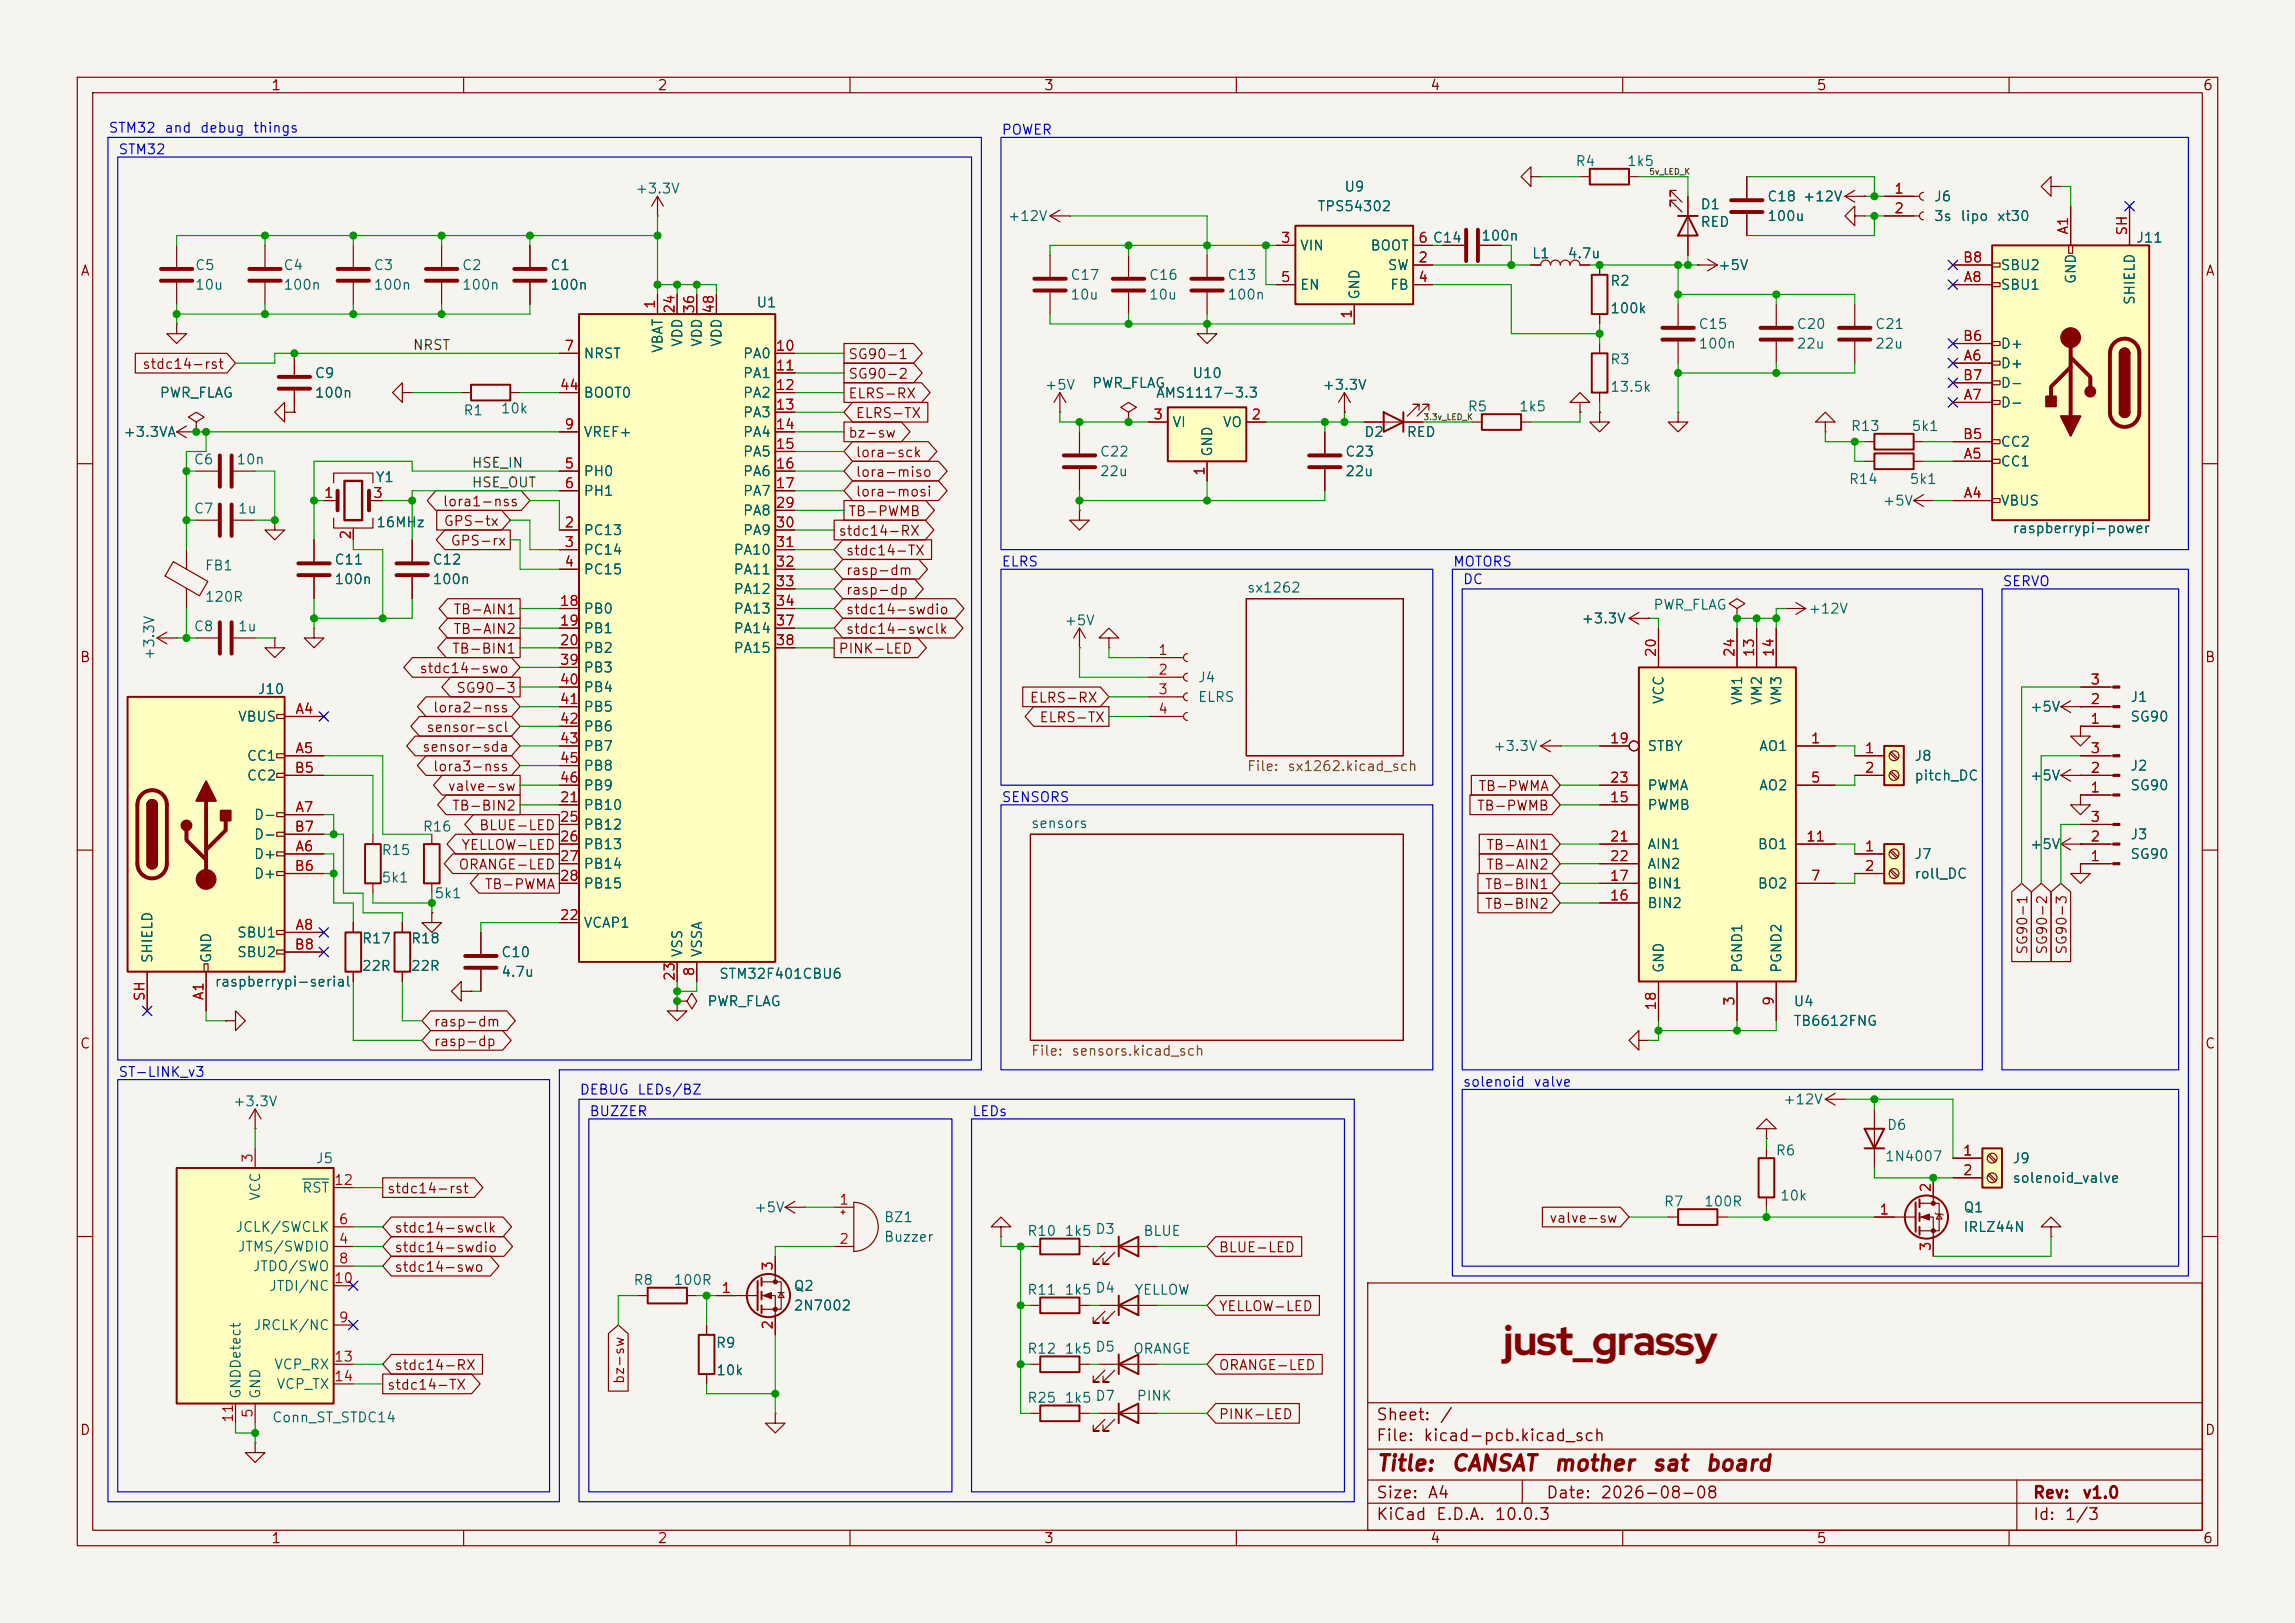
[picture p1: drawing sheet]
<svg xmlns="http://www.w3.org/2000/svg" width="297mm" height="210mm" viewBox="0 0 297 210" stroke-linecap="round" stroke-linejoin="round" font-family="sans-serif">
<defs><g id="words">
<text font-size="5.3" fill="#840000" x="194.6" y="175.3">just_grassy</text>
<g font-size="2" fill="#840000">
<text x="178" y="190.8">Title:</text>
<text x="187.7" y="190.8">CANSAT</text>
<text x="200.9" y="190.8">mother</text>
<text x="213.6" y="190.8">sat</text>
<text x="220.5" y="190.8">board</text>
</g>
<g font-size="1.5" fill="#840000">
<text x="178" y="184.2">Sheet:</text>
<text x="186.2" y="184.2">/</text>
<text x="178" y="186.9">File:</text>
<text x="184.1" y="186.9">kicad-pcb.kicad_sch</text>
<text x="178" y="197.1">KiCad</text>
<text x="178" y="194.3">Size:</text>
<text x="184.7" y="194.3">A4</text>
<text x="185.7" y="197.1">E.D.A.</text>
<text x="193.3" y="197.1">10.0.3</text>
<text x="200" y="194.3">Date:</text>
<text x="207" y="194.3">2026-08-08</text>
<text x="263" y="194.3">Rev:</text>
<text x="263" y="197.1">Id:</text>
<text x="267.1" y="197.1">1/3</text>
<text x="269.4" y="194.3">v1.0</text>
</g>
<g font-size="1.3" fill="#840000">
<text x="35" y="12">1</text>
<text x="85" y="12">2</text>
<text x="135" y="12">3</text>
<text x="185" y="12">4</text>
<text x="235" y="12">5</text>
<text x="285" y="12">6</text>
<text x="10.3" y="36">A</text>
<text x="285.3" y="36">A</text>
<text x="109.7" y="46.8">SG90-1</text>
<text x="18.3" y="48.1">stdc14-rst</text>
<text x="109.7" y="51.9">ELRS-RX</text>
<text x="109.7" y="49.3">SG90-2</text>
<text x="109.7" y="56.9">bz-sw</text>
<text x="110.6" y="59.5">lora-sck</text>
<text x="110.6" y="54.4">ELRS-TX</text>
<text x="57.2" y="65.8">lora1-nss</text>
<text x="110.6" y="62">lora-miso</text>
<text x="110.6" y="64.6">lora-mosi</text>
<text x="57.3" y="68.4">GPS-tx</text>
<text x="58.2" y="70.9">GPS-rx</text>
<text x="108.4" y="69.6">stdc14-RX</text>
<text x="109.7" y="67.1">TB-PWMB</text>
<text x="109.4" y="74.7">rasp-dm</text>
<text x="109.4" y="72.2">stdc14-TX</text>
<text x="109.4" y="77.3">rasp-dp</text>
<text x="58.6" y="79.8">TB-AIN1</text>
<text x="58.6" y="82.3">TB-AIN2</text>
<text x="109.4" y="82.3">stdc14-swclk</text>
<text x="109.4" y="79.8">stdc14-swdio</text>
<text x="10.3" y="86">B</text>
<text x="54.2" y="87.4">stdc14-swo</text>
<text x="58.4" y="84.9">TB-BIN1</text>
<text x="59" y="90">SG90-3</text>
<text x="108.4" y="84.9">PINK-LED</text>
<text x="285.3" y="86">B</text>
<text x="55.1" y="95">sensor-scl</text>
<text x="55.9" y="92.5">lora2-nss</text>
<text x="133.2" y="91.2">ELRS-RX</text>
<text x="134.4" y="93.8">ELRS-TX</text>
<text x="54.6" y="97.6">sensor-sda</text>
<text x="55.9" y="100.1">lora3-nss</text>
<text x="57.9" y="102.7">valve-sw</text>
<text x="58.4" y="105.2">TB-BIN2</text>
<text x="61.9" y="107.7">BLUE-LED</text>
<text x="191" y="105.2">TB-PWMB</text>
<text x="191.2" y="102.7">TB-PWMA</text>
<text x="59.3" y="112.8">ORANGE-LED</text>
<text x="59.6" y="110.3">YELLOW-LED</text>
<text x="192.3" y="112.8">TB-AIN2</text>
<text x="192.3" y="110.3">TB-AIN1</text>
<text x="62.6" y="115.4">TB-PWMA</text>
<text x="192.1" y="115.4">TB-BIN1</text>
<text x="192.1" y="117.9">TB-BIN2</text>
<text x="262.7" y="123.6" transform="rotate(-90 262.7 123.6)">SG90-1</text>
<text x="265.2" y="123.6" transform="rotate(-90 265.2 123.6)">SG90-2</text>
<text x="267.8" y="123.6" transform="rotate(-90 267.8 123.6)">SG90-3</text>
<text x="10.3" y="136">C</text>
<text x="56" y="135.7">rasp-dp</text>
<text x="56" y="133.1">rasp-dm</text>
<text x="285.3" y="136">C</text>
<text x="50" y="154.7">stdc14-rst</text>
<text x="51" y="159.8">stdc14-swclk</text>
<text x="200.4" y="158.5">valve-sw</text>
<text x="51" y="164.9">stdc14-swo</text>
<text x="51" y="162.4">stdc14-swdio</text>
<text x="157.6" y="162.4">BLUE-LED</text>
<text x="157.6" y="170">YELLOW-LED</text>
<text x="51" y="177.6">stdc14-RX</text>
<text x="81.1" y="179.2" transform="rotate(-90 81.1 179.2)">bz-sw</text>
<text x="157.6" y="177.6">ORANGE-LED</text>
<text x="10.3" y="186">D</text>
<text x="50" y="180.1">stdc14-TX</text>
<text x="157.6" y="183.9">PINK-LED</text>
<text x="285.3" y="186">D</text>
<text x="35" y="200">1</text>
<text x="85" y="200">2</text>
<text x="135" y="200">3</text>
<text x="185" y="200">4</text>
<text x="235" y="200">5</text>
<text x="285" y="200">6</text>
</g>
<g font-size="1.3" fill="#0000c2">
<text x="14" y="17.5">STM32</text>
<text x="21.2" y="17.5">and</text>
<text x="25.8" y="17.5">debug</text>
<text x="32.7" y="17.5">things</text>
<text x="129.5" y="17.7">POWER</text>
<text x="15.2" y="20.3">STM32</text>
<text x="129.5" y="73.6">ELRS</text>
<text x="188" y="73.6">MOTORS</text>
<text x="189.2" y="75.9">DC</text>
<text x="259.1" y="76.2">SERVO</text>
<text x="129.5" y="104.1">SENSORS</text>
<text x="15.2" y="139.7">ST-LINK_v3</text>
<text x="74.9" y="141.9">DEBUG</text>
<text x="82.4" y="141.9">LEDs/BZ</text>
<text x="189.2" y="140.9">solenoid</text>
<text x="198.4" y="140.9">valve</text>
<text x="76.2" y="144.7">BUZZER</text>
<text x="125.7" y="144.7">LEDs</text>
</g>
<g font-size="1.3" fill="#006464">
<text x="203.8" y="21.8">R4</text>
<text x="210.5" y="21.8">1k5</text>
<text x="82.1" y="25.4">+3.3V</text>
<text x="130.3" y="28.9">+12V</text>
<text x="170.4" y="27.6">TPS54302</text>
<text x="173.9" y="25.1">U9</text>
<text x="220" y="27.4">D1</text>
<text x="220" y="29.7">RED</text>
<text x="228.6" y="28.9">100u</text>
<text x="228.6" y="26.4">C18 +12V</text>
<text x="250.2" y="26.4">J6</text>
<text x="250.2" y="28.9">3s</text>
<text x="253.6" y="28.9">lipo</text>
<text x="258.3" y="28.9">xt30</text>
<text x="25.2" y="35.3">C5</text>
<text x="36.6" y="35.3">C4</text>
<text x="48.3" y="35.3">C3</text>
<text x="59.7" y="35.3">C2</text>
<text x="71.1" y="35.3">C1</text>
<text x="168.1" y="32.7">VIN</text>
<text x="177.3" y="32.7">BOOT</text>
<text x="179.5" y="35.3">SW</text>
<text x="191.6" y="31.5">100n</text>
<text x="198.2" y="33.7">L1</text>
<text x="202.8" y="33.7">4.7u</text>
<text x="222.3" y="35.3">+5V</text>
<text x="258.8" y="35.3">SBU2</text>
<text x="276.4" y="31.7">J11</text>
<text x="25.2" y="37.8">10u</text>
<text x="36.6" y="37.8">100n</text>
<text x="48.3" y="37.8">100n</text>
<text x="59.7" y="37.8">100n</text>
<text x="71.1" y="37.8">100n</text>
<text x="97.8" y="40.1">U1</text>
<text x="138.4" y="36.5">C17</text>
<text x="138.4" y="39.1">10u</text>
<text x="148.6" y="36.5">C16</text>
<text x="148.6" y="39.1">10u</text>
<text x="158.8" y="39.1">100n</text>
<text x="158.8" y="36.5">C13</text>
<text x="168.1" y="37.8">EN</text>
<text x="176.2" y="38.9" transform="rotate(-90 176.2 38.9)">GND</text>
<text x="179.8" y="37.8">FB</text>
<text x="208.3" y="37.3">R2</text>
<text x="208.3" y="40.8">100k</text>
<text x="258.8" y="37.8">SBU1</text>
<text x="268.9" y="36.8" transform="rotate(-90 268.9 36.8)">GND</text>
<text x="276.6" y="39.6" transform="rotate(-90 276.6 39.6)">SHIELD</text>
<text x="75.4" y="46.7">NRST</text>
<text x="86.1" y="45.8" transform="rotate(-90 86.1 45.8)">VBAT</text>
<text x="88.6" y="45" transform="rotate(-90 88.6 45)">VDD</text>
<text x="91.1" y="45" transform="rotate(-90 91.1 45)">VDD</text>
<text x="93.7" y="45" transform="rotate(-90 93.7 45)">VDD</text>
<text x="96.1" y="46.7">PA0</text>
<text x="208.3" y="47.5">R3</text>
<text x="219.7" y="45.4">100n</text>
<text x="219.7" y="42.9">C15</text>
<text x="232.4" y="42.9">C20</text>
<text x="232.4" y="45.4">22u</text>
<text x="242.6" y="42.9">C21</text>
<text x="242.6" y="45.4">22u</text>
<text x="258.8" y="48">D+</text>
<text x="258.8" y="45.4">D+</text>
<text x="20.6" y="51.8">PWR_FLAG</text>
<text x="40.6" y="49.2">C9</text>
<text x="40.6" y="51.8">100n</text>
<text x="64.7" y="53.8">10k</text>
<text x="75.4" y="51.8">BOOT0</text>
<text x="96.1" y="49.2">PA1</text>
<text x="96.1" y="51.8">PA2</text>
<text x="135.1" y="50.8">+5V</text>
<text x="141.2" y="50.5">PWR_FLAG</text>
<text x="149.5" y="51.8">AMS1117-3.3</text>
<text x="154.2" y="49.2">U10</text>
<text x="171" y="50.8">+3.3V</text>
<text x="189.8" y="53.5">R5</text>
<text x="196.5" y="53.5">1k5</text>
<text x="208.3" y="51">13.5k</text>
<text x="258.8" y="53">D-</text>
<text x="258.8" y="50.5">D-</text>
<text x="15.9" y="56.9">+3.3VA</text>
<text x="59.9" y="54.1">R1</text>
<text x="75.4" y="56.9">VREF+</text>
<text x="96.1" y="54.3">PA3</text>
<text x="96.1" y="56.9">PA4</text>
<text x="96.1" y="59.4">PA5</text>
<text x="142.2" y="59.4">C22</text>
<text x="151.6" y="55.6">VI</text>
<text x="157.2" y="59.2" transform="rotate(-90 157.2 59.2)">GND</text>
<text x="158.2" y="55.6">VO</text>
<text x="174" y="59.4">C23</text>
<text x="176.5" y="56.9">D2</text>
<text x="181.9" y="56.9">RED</text>
<text x="239.4" y="56.1">R13</text>
<text x="247.3" y="56.1">5k1</text>
<text x="258.8" y="58.1">CC2</text>
<text x="25" y="60.4">C6</text>
<text x="30.5" y="60.4">10n</text>
<text x="48.5" y="62.7">Y1</text>
<text x="75.4" y="61.9">PH0</text>
<text x="75.4" y="64.5">PH1</text>
<text x="96.1" y="61.9">PA6</text>
<text x="96.1" y="64.5">PA7</text>
<text x="142.2" y="61.9">22u</text>
<text x="174" y="61.9">22u</text>
<text x="239.2" y="62.9">R14</text>
<text x="243.6" y="65.7">+5V</text>
<text x="247" y="62.9">5k1</text>
<text x="258.8" y="65.7">VBUS</text>
<text x="258.8" y="60.7">CC1</text>
<text x="25" y="66.8">C7</text>
<text x="30.7" y="66.8">1u</text>
<text x="48.6" y="68.5">16MHz</text>
<text x="75.4" y="69.6">PC13</text>
<text x="96.1" y="67">PA8</text>
<text x="96.1" y="69.6">PA9</text>
<text x="260.4" y="69.3">raspberrypi-power</text>
<text x="26.4" y="74.1">FB1</text>
<text x="43.2" y="75.9">100n</text>
<text x="43.2" y="73.4">C11</text>
<text x="55.9" y="75.9">100n</text>
<text x="55.9" y="73.4">C12</text>
<text x="75.4" y="72.1">PC14</text>
<text x="75.4" y="74.6">PC15</text>
<text x="94.8" y="72.1">PA10</text>
<text x="94.8" y="74.6">PA11</text>
<text x="94.8" y="77.2">PA12</text>
<text x="161.3" y="77">sx1262</text>
<text x="25" y="82">C8</text>
<text x="26.4" y="78.2">120R</text>
<text x="30.7" y="82">1u</text>
<text x="75.4" y="79.7">PB0</text>
<text x="75.4" y="82.3">PB1</text>
<text x="94.8" y="79.7">PA13</text>
<text x="94.8" y="82.3">PA14</text>
<text x="137.7" y="81.2">+5V</text>
<text x="204.6" y="81">+3.3V</text>
<text x="213.9" y="79.2">PWR_FLAG</text>
<text x="233.9" y="79.7">+12V</text>
<text x="20.3" y="85.5" transform="rotate(-90 20.3 85.5)">+3.3V</text>
<text x="75.4" y="84.8">PB2</text>
<text x="75.4" y="87.3">PB3</text>
<text x="75.4" y="89.9">PB4</text>
<text x="94.8" y="84.8">PA15</text>
<text x="154.9" y="88.6">J4</text>
<text x="30.7" y="93.7">VBUS</text>
<text x="33.3" y="90.1">J10</text>
<text x="75.4" y="92.4">PB5</text>
<text x="75.4" y="95">PB6</text>
<text x="154.9" y="91.1">ELRS</text>
<text x="215.6" y="91.2" transform="rotate(-90 215.6 91.2)">VCC</text>
<text x="225.8" y="91.3" transform="rotate(-90 225.8 91.3)">VM1</text>
<text x="228.3" y="91.3" transform="rotate(-90 228.3 91.3)">VM2</text>
<text x="230.8" y="91.3" transform="rotate(-90 230.8 91.3)">VM3</text>
<text x="262.6" y="92.4">+5V</text>
<text x="275.6" y="91.1">J1</text>
<text x="275.6" y="93.7">SG90</text>
<text x="31.9" y="98.8">CC1</text>
<text x="31.9" y="101.3">CC2</text>
<text x="75.4" y="97.5">PB7</text>
<text x="75.4" y="100">PB8</text>
<text x="193.1" y="97.5">+3.3V</text>
<text x="213.1" y="97.5">STBY</text>
<text x="227.6" y="97.5">AO1</text>
<text x="247.7" y="98.8">J8</text>
<text x="247.7" y="101.3">pitch_DC</text>
<text x="262.6" y="101.3">+5V</text>
<text x="275.6" y="100">J2</text>
<text x="32.8" y="106.4">D-</text>
<text x="54.6" y="107.9">R16</text>
<text x="75.4" y="105.1">PB10</text>
<text x="75.4" y="107.7">PB12</text>
<text x="75.4" y="102.6">PB9</text>
<text x="133.3" y="107.5">sensors</text>
<text x="213.1" y="105.1">PWMB</text>
<text x="213.1" y="102.6">PWMA</text>
<text x="227.6" y="102.6">AO2</text>
<text x="275.6" y="102.6">SG90</text>
<text x="32.8" y="111.5">D+</text>
<text x="32.8" y="108.9">D-</text>
<text x="49.3" y="111">R15</text>
<text x="75.4" y="110.2">PB13</text>
<text x="75.4" y="112.7">PB14</text>
<text x="213.1" y="110.2">AIN1</text>
<text x="213.1" y="112.7">AIN2</text>
<text x="227.4" y="110.2">BO1</text>
<text x="247.7" y="111.5">J7</text>
<text x="262.6" y="110.2">+5V</text>
<text x="275.6" y="108.9">J3</text>
<text x="275.6" y="111.5">SG90</text>
<text x="32.8" y="114">D+</text>
<text x="49.3" y="114.5">5k1</text>
<text x="56.1" y="116.5">5k1</text>
<text x="75.4" y="115.3">PB15</text>
<text x="213.1" y="117.8">BIN2</text>
<text x="213.1" y="115.3">BIN1</text>
<text x="227.4" y="115.3">BO2</text>
<text x="247.7" y="114">roll_DC</text>
<text x="20" y="124.7" transform="rotate(-90 20 124.7)">SHIELD</text>
<text x="27.6" y="124.7" transform="rotate(-90 27.6 124.7)">GND</text>
<text x="30.6" y="121.6">SBU1</text>
<text x="30.6" y="124.2">SBU2</text>
<text x="46.7" y="122.4">R17</text>
<text x="46.7" y="125.9">22R</text>
<text x="53.1" y="122.4">R18</text>
<text x="53.1" y="125.9">22R</text>
<text x="64.8" y="124.2">C10</text>
<text x="75.4" y="120.4">VCAP1</text>
<text x="88.6" y="124" transform="rotate(-90 88.6 124)">VSS</text>
<text x="91.1" y="124" transform="rotate(-90 91.1 124)">VSSA</text>
<text x="215.6" y="126" transform="rotate(-90 215.6 126)">GND</text>
<text x="225.8" y="126" transform="rotate(-90 225.8 126)">PGND1</text>
<text x="230.8" y="126" transform="rotate(-90 230.8 126)">PGND2</text>
<text x="27.7" y="128">raspberrypi-serial</text>
<text x="64.8" y="126.7">4.7u</text>
<text x="91.4" y="130.5">PWR_FLAG</text>
<text x="93" y="127">STM32F401CBU6</text>
<text x="232" y="130.5">U4</text>
<text x="232" y="133.1">TB6612FNG</text>
<text x="30.1" y="143.5">+3.3V</text>
<text x="230.7" y="143.2">+12V</text>
<text x="229.7" y="149.8">R6</text>
<text x="244.1" y="146.5">D6</text>
<text x="34" y="155.5" transform="rotate(-90 34 155.5)">VCC</text>
<text x="39" y="154.6">RST</text>
<text x="40.8" y="150.8">J5</text>
<text x="230.3" y="155.7">10k</text>
<text x="243.8" y="150.6">1N4007</text>
<text x="260.4" y="150.8">J9</text>
<text x="260.4" y="153.4">solenoid_valve</text>
<text x="30.4" y="159.7">JCLK/SWCLK</text>
<text x="97.5" y="157.2">+5V</text>
<text x="114.3" y="158.5">BZ1</text>
<text x="114.3" y="161">Buzzer</text>
<text x="132.9" y="160.2">R10</text>
<text x="137.7" y="160.2">1k5 D3</text>
<text x="147.9" y="160.2">BLUE</text>
<text x="215.2" y="156.4">R7</text>
<text x="220.4" y="156.4">100R</text>
<text x="254" y="159.7">IRLZ44N</text>
<text x="254" y="157.2">Q1</text>
<text x="30.7" y="162.3">JTMS/SWDIO</text>
<text x="32.6" y="164.8">JTDO/SWO</text>
<text x="34.7" y="167.3">JTDI/NC</text>
<text x="81.9" y="166.6">R8</text>
<text x="87.1" y="166.6">100R</text>
<text x="102.6" y="167.3">Q2</text>
<text x="132.9" y="167.8">R11</text>
<text x="137.7" y="167.8">1k5 D4</text>
<text x="146.7" y="167.8">YELLOW</text>
<text x="32.7" y="172.4">JRCLK/NC</text>
<text x="102.6" y="169.9">2N7002</text>
<text x="35.4" y="177.5">VCP_RX</text>
<text x="92.6" y="174.7">R9</text>
<text x="92.6" y="178.3">10k</text>
<text x="132.9" y="175.5">R12</text>
<text x="137.7" y="175.5">1k5 D5</text>
<text x="146.5" y="175.5">ORANGE</text>
<text x="31.5" y="181.1" transform="rotate(-90 31.5 181.1)">GNDDetect</text>
<text x="34" y="181.1" transform="rotate(-90 34 181.1)">GND</text>
<text x="35.1" y="184.4">Conn_ST_STDC14</text>
<text x="35.7" y="180">VCP_TX</text>
<text x="132.9" y="181.8">R25</text>
<text x="137.7" y="181.8">1k5 D7</text>
<text x="147" y="181.6">PINK</text>
</g>
<g font-size="1.3" fill="#a90000">
<text x="245" y="25.4">1</text>
<text x="245" y="27.9">2</text>
<text x="165.7" y="31.7">3</text>
<text x="183.4" y="34.3">2</text>
<text x="183.4" y="31.7">6 C14</text>
<text x="253.9" y="34.3">B8</text>
<text x="267.9" y="30.5" transform="rotate(-90 267.9 30.5)">A1</text>
<text x="275.6" y="30.6" transform="rotate(-90 275.6 30.6)">SH</text>
<text x="85.1" y="40.1" transform="rotate(-90 85.1 40.1)">1</text>
<text x="87.6" y="40.7" transform="rotate(-90 87.6 40.7)">24</text>
<text x="90.1" y="40.7" transform="rotate(-90 90.1 40.7)">36</text>
<text x="92.7" y="40.7" transform="rotate(-90 92.7 40.7)">48</text>
<text x="165.7" y="36.8">5</text>
<text x="175.2" y="41.3" transform="rotate(-90 175.2 41.3)">1</text>
<text x="183.4" y="36.8">4</text>
<text x="254" y="36.8">A8</text>
<text x="73" y="45.7">7</text>
<text x="100.3" y="45.7">10</text>
<text x="253.9" y="44.4">B6</text>
<text x="254" y="47">A6</text>
<text x="72.3" y="50.8">44</text>
<text x="100.3" y="48.2">11</text>
<text x="100.3" y="50.8">12</text>
<text x="100.3" y="53.3">13</text>
<text x="253.9" y="49.5">B7</text>
<text x="254" y="52">A7</text>
<text x="73" y="55.9">9</text>
<text x="100.3" y="55.9">14</text>
<text x="100.3" y="58.4">15</text>
<text x="149.2" y="54.6">3</text>
<text x="161.9" y="54.6">2</text>
<text x="253.9" y="57.1">B5</text>
<text x="254" y="59.7">A5</text>
<text x="41.8" y="64.7">1</text>
<text x="48.2" y="64.7">3</text>
<text x="73" y="60.9">5</text>
<text x="73" y="63.5">6</text>
<text x="100.3" y="60.9">16</text>
<text x="100.3" y="63.5">17</text>
<text x="156.2" y="61.7" transform="rotate(-90 156.2 61.7)">1</text>
<text x="254" y="64.7">A4</text>
<text x="45.7" y="69.9" transform="rotate(-90 45.7 69.9)">2</text>
<text x="73" y="68.6">2</text>
<text x="73" y="71.1">3</text>
<text x="100.3" y="66">29</text>
<text x="100.3" y="68.6">30</text>
<text x="100.3" y="71.1">31</text>
<text x="73" y="73.6">4</text>
<text x="100.3" y="73.6">32</text>
<text x="100.3" y="76.2">33</text>
<text x="72.3" y="78.7">18</text>
<text x="72.3" y="81.3">19</text>
<text x="72.3" y="83.8">20</text>
<text x="100.3" y="78.7">34</text>
<text x="100.3" y="81.3">37</text>
<text x="100.3" y="83.8">38</text>
<text x="72.3" y="86.3">39</text>
<text x="72.3" y="88.9">40</text>
<text x="149.8" y="85.1">1</text>
<text x="149.8" y="87.6">2</text>
<text x="214.6" y="85.1" transform="rotate(-90 214.6 85.1)">20</text>
<text x="224.8" y="85.1" transform="rotate(-90 224.8 85.1)">24</text>
<text x="227.3" y="85.1" transform="rotate(-90 227.3 85.1)">13</text>
<text x="229.8" y="85.1" transform="rotate(-90 229.8 85.1)">14</text>
<text x="270.4" y="88.9">3</text>
<text x="38.1" y="92.7">A4</text>
<text x="72.3" y="91.4">41</text>
<text x="72.3" y="94">42</text>
<text x="149.8" y="90.1">3</text>
<text x="149.8" y="92.7">4</text>
<text x="270.4" y="94">1</text>
<text x="270.4" y="91.4">2</text>
<text x="38" y="100.3">B5</text>
<text x="38.1" y="97.8">A5</text>
<text x="72.3" y="96.5">43</text>
<text x="72.3" y="99">45</text>
<text x="72.3" y="101.6">46</text>
<text x="208.2" y="96.5">19</text>
<text x="208.2" y="101.6">23</text>
<text x="234.2" y="96.5">1</text>
<text x="234.2" y="101.6">5</text>
<text x="241.2" y="97.8">1</text>
<text x="241.2" y="100.3">2</text>
<text x="270.4" y="100.3">2</text>
<text x="270.4" y="97.8">3</text>
<text x="38" y="107.9">B7</text>
<text x="38.1" y="105.4">A7</text>
<text x="72.3" y="104.1">21</text>
<text x="72.3" y="106.7">25</text>
<text x="208.2" y="104.1">15</text>
<text x="270.4" y="106.7">3</text>
<text x="270.4" y="102.8">1</text>
<text x="38" y="113">B6</text>
<text x="38.1" y="110.5">A6</text>
<text x="72.3" y="109.2">26</text>
<text x="72.3" y="111.7">27</text>
<text x="208.2" y="109.2">21</text>
<text x="208.2" y="111.7">22</text>
<text x="233.6" y="109.2">11</text>
<text x="241.2" y="110.5">1</text>
<text x="241.2" y="113">2</text>
<text x="270.4" y="111.7">1</text>
<text x="270.4" y="109.2">2</text>
<text x="72.3" y="119.4">22</text>
<text x="72.3" y="114.3">28</text>
<text x="208.2" y="116.8">16</text>
<text x="208.2" y="114.3">17</text>
<text x="234.2" y="114.3">7</text>
<text x="38" y="123.2">B8</text>
<text x="38.1" y="120.6">A8</text>
<text x="19" y="129.6" transform="rotate(-90 19 129.6)">SH</text>
<text x="26.6" y="129.5" transform="rotate(-90 26.6 129.5)">A1</text>
<text x="87.6" y="127" transform="rotate(-90 87.6 127)">23</text>
<text x="90.1" y="126.4" transform="rotate(-90 90.1 126.4)">8</text>
<text x="214.6" y="130.9" transform="rotate(-90 214.6 130.9)">18</text>
<text x="224.8" y="130.2" transform="rotate(-90 224.8 130.2)">3</text>
<text x="229.8" y="130.2" transform="rotate(-90 229.8 130.2)">9</text>
<text x="253.9" y="149.8">1</text>
<text x="33" y="150.6" transform="rotate(-90 33 150.6)">3</text>
<text x="43.1" y="153.6">12</text>
<text x="250.2" y="154.4" transform="rotate(-90 250.2 154.4)">2</text>
<text x="253.9" y="152.4">2</text>
<text x="43.7" y="161.3">4</text>
<text x="43.7" y="158.7">6</text>
<text x="108.5" y="156.2">1</text>
<text x="108.5" y="161.3">2</text>
<text x="243.1" y="157.5">1</text>
<text x="250.2" y="162" transform="rotate(-90 250.2 162)">3</text>
<text x="43.1" y="166.3">10</text>
<text x="43.7" y="163.8">8</text>
<text x="93.3" y="167.6">1</text>
<text x="100.3" y="164.5" transform="rotate(-90 100.3 164.5)">3</text>
<text x="43.7" y="171.4">9</text>
<text x="100.3" y="172.2" transform="rotate(-90 100.3 172.2)">2</text>
<text x="43.1" y="176.5">13</text>
<text x="43.1" y="179">14</text>
<text x="30.5" y="184.2" transform="rotate(-90 30.5 184.2)">11</text>
<text x="33" y="183.6" transform="rotate(-90 33 183.6)">5</text>
</g>
<g font-size="1.3" fill="#0f0f0f">
<text x="53.3" y="45.6">NRST</text>
<text x="61" y="63.4">HSE_OUT</text>
<text x="61" y="60.8">HSE_IN</text>
</g>
<g font-size="1.3" fill="#725600">
<text x="161.3" y="100.1">File:</text>
<text x="166.5" y="100.1">sx1262.kicad_sch</text>
<text x="133.3" y="136.9">File:</text>
<text x="138.6" y="136.9">sensors.kicad_sch</text>
</g>
<g font-size=".8" fill="#0f0f0f">
<text x="213.4" y="22.8">5v_LED_K</text>
<text x="184.1" y="54.5">3.3v_LED_K</text>
</g>
</g></defs>
<path d="M0 0h297v210h-297z" fill="#f5f4ef" stroke="#f5f4ef" stroke-width=".13"/>
<g fill="none" stroke="#840000" stroke-width=".15">
<path d="M10 10h277v190h-277zM12 12h273v186h-273zM60 10v2M110 10v2M160 10v2M210 10v2M260 10v2M135.9 33v2.8M135.9 37.8v2.8M198.1 22.9v-1.3l-1.3 1.3 1.3 1.2v-1.2h1.3M199.4 22.9h.1M22.9 55.9l1.2 .7"/>
<path d="M22.9 55.9h2.5M24.1 55.1l-1.2 .8M25.4 55.9h.1M25.4 54.6l1-.6-1-.7-1 .7 1 .6v1.3M36.8 53.3v-1.2l-1.2 1.2 1.2 1.3v-1.3h1.3M38.1 53.3h.1M10 60h2M22.4 72.7l4.5 2.5-1.1 1.9-4.4-2.6zM24.1 71.1v2.6M24.1 76.1v2.6M25.4 67.3h2.8M25.4 61h2.8"/>
<path d="M30.2 67.3h2.8M30.2 61h2.8M161.3 77.5h20.3v20.3h-20.3zM285 60h2M20.3 82.6h2.6M20.3 82.6l1.3 .7M21.6 81.8l-1.3 .8M22.9 82.6h.1M25.4 82.6h2.8M30.2 82.6h2.8M35.6 82.6v1.2h1.2l-1.2 1.3-1.3-1.3h1.3M35.6 82.6h.1"/>
<path d="M40.6 81.3v1.3h1.3l-1.3 1.2-1.2-1.2h1.2M40.6 81.3h.1M139.7 83.8h.1M139.7 81.3l-.8 1.3M139.7 81.3l.8 1.3M139.7 81.3v2.5M143.5 82.6h1.3l-1.3-1.3-1.3 1.3h1.3v1.2M143.5 83.8h.1M148.6 85.1h4.6M148.6 87.6h4.6M148.6 90.2h4.6M148.6 92.7h4.6"/>
<path d="M153.7 84.6a.51 .51 0 0 0-.5 .5 .51 .51 0 0 0 .5 .5M153.7 87.1a.51 .51 0 0 0-.5 .5 .51 .51 0 0 0 .5 .5M153.7 89.7a.51 .51 0 0 0-.5 .5 .51 .51 0 0 0 .5 .5M153.7 92.2a.51 .51 0 0 0-.5 .5 .51 .51 0 0 0 .5 .5M10 110h2M133.3 108h48.3v26.6h-48.3zM285 110h2M87.6 129.5h1.3l.6-1 .7 1-.7 1.1-.6-1.1M87.6 129.5h.1M10 160h2M133.3 168.9h1.3M133.3 161.3h1.3"/>
<path d="M133.3 176.5h1.3M139.7 168.9h1.3M139.7 161.3h1.3M139.7 176.5h1.3M142.2 168.9h7.7M142.2 176.5h7.7M143 169.7l-1.5 1.5h.7h-.7v-.8M143 177.3l-1.5 1.5h.7h-.7v-.7M144.3 169.7l-1.6 1.5h.8h-.8v-.8M144.3 177.3l-1.6 1.5h.8h-.8v-.7M177 166h108v32h-108zM285 160h2"/>
<path d="M60 198v2M110 198v2M160 198v2M177 194.5h108M177 191.5h108M177 187.5h108M177 181.5h108M197 191.5v3M210 198v2M260 198v2M261 191.5v6.5"/>
</g>
<path d="M133.9 36.1h4M133.9 37.6h4M28.4 58.9v4.1M30 58.9v4.1M28.4 65.3v4M30 65.3v4M28.4 80.5v4.1M30 80.5v4.1" fill="none" stroke="#840000" stroke-width=".51"/>
<path d="M134.6 167.9h5.1v2h-5.1zM134.6 160.3h5.1v2h-5.1zM134.6 175.5h5.1v2h-5.1zM144.8 168.9l2.5-1.3v2.6zM144.8 176.5l2.5-1.2v2.5zM144.8 167.6v2.6M144.8 175.3v2.5" fill="none" stroke="#840000" stroke-width=".25"/>
<path d="M16.5 90.2h20.3v35.5h-20.3z" fill="#ffffc2"/>
<g fill="none" stroke="#840000" stroke-width=".15">
<path d="M204.5 52.1h1.2l-1.2-1.3-1.3 1.3h1.3v1.2M204.5 53.3h.1M35.8 92.5h1v.5h-1zM35.8 97.5h1v.5h-1zM36.8 92.7h5.1M36.8 97.8h5.1M35.8 100.1h1v.5h-1zM35.8 105.2h1v.5h-1zM35.8 107.7h1v.5h-1zM35.8 110.2h1v.5h-1zM35.8 112.8h1v.5h-1zM36.8 110.5h5.1"/>
<path d="M36.8 105.4h5.1M36.8 100.3h5.1M36.8 113h5.1M36.8 108h5.1M19 125.7v5.1M26.4 124.7h.5v1h-.5zM26.7 125.7v5.1M35.8 120.4h1v.5h-1zM35.8 122.9h1v.5h-1zM36.8 120.7h5.1M36.8 123.2h5.1"/>
</g>
<path d="M16.5 90.2h20.3v35.5h-20.3zM19 104.1a.64 .64 0 0 1 .7-.6 .64 .64 0 0 1 .6 .6M19 111.8a.64 .64 0 0 0 .7 .6 .64 .64 0 0 0 .6-.6" fill="none" stroke="#840000" stroke-width=".25"/>
<path d="M18.3 102.8a1.9 1.9 0 0 1 2.1-.4 1.9 1.9 0 0 1 1.2 1.7v7.7a1.91 1.91 0 0 1-1.9 1.9 1.91 1.91 0 0 1-1.9-1.9v-7.7a1.9 1.9 0 0 1 .5-1.3zM24.1 107.4v1.3l2.6 2.6M26.7 103.6v10.2M29.2 106.2v1.2l-2.5 2.6" fill="none" stroke="#840000" stroke-width=".51"/>
<g fill="#840000" stroke="#840000" stroke-width=".25">
<path d="M19 104.1h1.3v7.7h-1.3z"/>
<path d="M19.2 103.7a.64 .64 0 0 1 .7-.1 .64 .64 0 0 1 .4 .5h-1.3z"/>
<path d="M19 111.8h1.3a.64 .64 0 0 1-.6 .6 .64 .64 0 0 1-.7-.6z"/>
<path d="M26.7 101.1l1.2 2.5h-2.5z"/>
<path d="M28.6 104.9h1.2v1.3h-1.2z"/>
<circle cx="24.1" cy="106.8" r=".63"/>
</g>
<circle cx="26.7" cy="113.8" r="1.27" fill="#840000" stroke="#840000" stroke-width=".15"/>
<path d="M74.9 40.6h25.4v83.9h-25.4z" fill="#ffffc2"/>
<g fill="none" stroke="#840000" stroke-width=".25">
<path d="M206 35.6h2v5h-2zM74.9 40.6h25.4v83.9h-25.4zM206 45.7h2v5.1h-2zM47.2 109.2h2.1v5.1h-2.1zM51.1 120.7h2v5h-2zM247.9 155.6v3.8M248.4 155.2v1M248.4 157v1M248.4 158.8v1M134.6 181.9h5.1v2h-5.1z"/>
<circle cx="249.3" cy="157.5" r="2.79"/>
</g>
<g fill="none" stroke="#840000" stroke-width=".15">
<path d="M85.1 38.1v2.5M87.6 38.1v2.5M90.2 38.1v2.5M92.7 38.1v2.5M146 33v2.8M146 37.8v2.8M207 34.3v1.3M72.4 45.7h2.5M72.4 55.9h2.5M72.4 50.8h2.5M100.3 45.7h2.6M100.3 55.9h2.6"/>
<path d="M100.3 48.3h2.6M100.3 50.8h2.6M100.3 53.3h2.6M100.3 58.4h2.6M146 53.3l1.1-.6-1.1-.6-1 .6 1 .6v1.3M146 54.6h.1M207 40.6v1.3M207 44.5v1.2M207 50.8v1.3M35.6 67.3v1.3h1.2l-1.2 1.3-1.3-1.3h1.3M35.6 67.3h.1M72.4 68.6h2.5"/>
<path d="M72.4 71.1h2.5M72.4 73.7h2.5M72.4 61h2.5M72.4 63.5h2.5M72.4 78.7h2.5M100.3 68.6h2.6M100.3 71.1h2.6M100.3 73.7h2.6M100.3 61h2.6M100.3 63.5h2.6M100.3 78.7h2.6M100.3 66h2.6"/>
<path d="M100.3 76.2h2.6M212.1 79.2l-1.3 .8M224.8 78.7l1-.6-1-.6-1 .6 1 .6v1.3M72.4 81.3h2.5M72.4 83.8h2.5M72.4 86.4h2.5M72.4 88.9h2.5M72.4 91.4h2.5M72.4 94h2.5M72.4 96.5h2.5M72.4 99.1h2.5M100.3 81.3h2.6"/>
<path d="M100.3 83.8h2.6M199.4 96.5h2.5M199.4 96.5l1.3 .8M200.7 95.8l-1.3 .7M201.9 96.5h.1M210.8 80l1.3 .8M210.8 80h2.6M213.4 80h.1M224.8 80h.1M48.3 108v1.2M48.3 114.3v1.3M52.1 119.4v1.3"/>
<path d="M55.9 118.1v1.3h1.2l-1.2 1.3-1.3-1.3h1.3M55.9 118.1h.1M72.4 104.1h2.5M72.4 119.4h2.5M72.4 106.7h2.5M72.4 109.2h2.5M72.4 111.8h2.5M72.4 114.3h2.5M72.4 101.6h2.5M52.1 125.7v1.3M59.7 128.3v-1.3l-1.3 1.3 1.3 1.2v-1.2h1.3M61 128.3h.1"/>
<path d="M62.2 120.7v2.7M62.2 125.5v2.8M87.6 124.5v2.5M90.2 124.5v2.5M129.5 158.8h1.3l-1.3-1.3-1.2 1.3h1.2v1.2M242.6 157.5h5.3M248.4 155.7h2.6v3.6h-2.6M248.4 157.5h1.8v5.1M250.2 152.4v3.3M250.4 157l.2 .1h.7l.2 .1M251 157.1l.3 .6h-.7zM129.5 160h.1"/>
<path d="M133.3 182.9h1.3M139.7 182.9h1.3"/>
</g>
<path d="M144 36.1h4.1M144 37.6h4.1M60.2 123.7h4.1M60.2 125.2h4.1" fill="none" stroke="#840000" stroke-width=".51"/>
<g fill="#840000" stroke="#840000" stroke-width=".15">
<path d="M248.7 157.5l1-.4v.8z"/>
<circle cx="250.2" cy="155.7" r=".25"/>
<circle cx="250.2" cy="159.3" r=".25"/>
</g>
<path d="M212.1 86.4h20.3v40.6h-20.3z" fill="#ffffc2"/>
<path d="M212.1 86.4h20.3v40.6h-20.3zM54.9 109.2h2v5.1h-2zM44.7 120.7h2v5h-2zM217.2 156.5h5v2h-5zM144.8 161.3l2.5-1.3v2.6zM144.8 160v2.6" fill="none" stroke="#840000" stroke-width=".25"/>
<g fill="none" stroke="#840000" stroke-width=".15">
<path d="M226.1 22.9v2.8M226.1 27.7v2.8M207 96.5h3.8M214.6 81.3v5.1M224.8 81.3v5.1M227.3 81.3v5.1M229.9 81.3v5.1M232.4 96.5h5.1M45.7 119.4v1.3M55.9 108v1.2M55.9 114.3v1.3M207 101.6h5.1"/>
<path d="M207 114.3h5.1M207 109.2h5.1M207 104.1h5.1M207 116.8h5.1M207 111.8h5.1M232.4 101.6h5.1M232.4 114.3h5.1M232.4 109.2h5.1M29.2 132.1h1.3v-1.3l1.2 1.3-1.2 1.3v-1.3M29.2 132.1h.1M45.7 125.7v1.3M87.6 129.5v1.3h1.3l-1.3 1.3-1.2-1.3h1.2"/>
<path d="M87.6 129.5h.1M212.1 134.6v-1.2l-1.3 1.2 1.3 1.3v-1.3h1.3M213.4 134.6h.1M214.6 127v5.1M224.8 127v5.1M229.9 127v5.1M215.9 157.5h1.3M222.2 157.5h1.3M265.4 158.8h1.3l-1.3-1.3-1.2 1.3h1.2v1.2M142.2 161.3h7.7M143 162.1l-1.5 1.5h.7h-.7v-.8M144.3 162.1l-1.6 1.5h.8h-.8v-.8"/>
<path d="M265.4 160h.1"/>
<circle cx="211.5" cy="96.5" r=".63"/>
</g>
<path d="M224 25.9h4.1M224 27.4h4.1" fill="none" stroke="#840000" stroke-width=".51"/>
<path d="M257.8 31.8h20.3v35.5h-20.3z" fill="#ffffc2"/>
<g fill="none" stroke="#840000" stroke-width=".15">
<path d="M135.9 27.9l1.3 .8M135.9 27.9h2.5M137.2 27.2l-1.3 .7M138.4 27.9h.1M198.1 34.3h1.3a.64 .64 0 0 1 .6-.6 .64 .64 0 0 1 .7 .6 .64 .64 0 0 1 .6-.6 .64 .64 0 0 1 .6 .6 .64 .64 0 0 1 .7-.6 .64 .64 0 0 1 .6 .6 .64 .64 0 0 1 .6-.6 .64 .64 0 0 1 .7 .6h1.2M204.5 22.9h1.2M210.8 22.9h1.3M216.9 24.6h-.7v.8v-.8l1.5 1.6M216.9 25.9h-.7v.8v-.8l1.5 1.5M217.2 39.4v2.8M218.4 25.4v7.6M219.7 34.3h.1"/>
<path d="M219.7 34.3h2.5M221 33.5l1.2 .8M222.2 34.3l-1.2 .8M238.8 25.4l1.2 .8M238.8 25.4h2.5M240 24.6l-1.2 .8M241.3 25.4h.1M243.8 27.9h4.6M243.8 25.4h4.6M248.9 24.9a.51 .51 0 0 0-.5 .5 .51 .51 0 0 0 .5 .5M248.9 27.4a.51 .51 0 0 0-.5 .5 .51 .51 0 0 0 .5 .5M252.7 36.8h5.1"/>
<path d="M252.7 34.3h5.1M257.8 36.6h1v.5h-1zM257.8 34h1v.5h-1zM265.4 24.1v-1.2l-1.2 1.2 1.2 1.3v-1.3h1.3M266.7 24.1h.1M267.7 31.8h.5v1h-.5zM268 26.7v5.1M275.6 26.7v5.1M137.2 53.3h.1M137.2 50.8l-.8 1.3M137.2 50.8l.7 1.3M137.2 50.8v2.5"/>
<path d="M190.5 54.6h1.3M196.8 54.6h1.3M207 53.3v1.3h1.3l-1.3 1.3-1.3-1.3h1.3M207 53.3h.1M217.2 53.3v1.3h1.2l-1.2 1.3-1.3-1.3h1.3M217.2 53.3h.1M217.2 44.2v2.8M241.3 59.7h1.3M241.3 57.2h1.3M247.6 59.7h1.3M247.6 57.2h1.3M252.7 59.7h5.1"/>
<path d="M252.7 47h5.1M252.7 52.1h5.1M252.7 57.2h5.1M252.7 44.5h5.1M252.7 49.5h5.1M257.8 59.4h1v.5h-1zM257.8 56.9h1v.5h-1zM257.8 51.8h1v.5h-1zM257.8 49.3h1v.5h-1zM257.8 46.7h1v.5h-1zM257.8 44.2h1v.5h-1zM247.6 64.8h2.6"/>
<path d="M247.6 64.8l1.3 .7M248.9 64l-1.3 .8M250.2 64.8h.1M252.7 64.8h5.1M257.8 64.5h1v.5h-1zM33 146.1h.1M33 143.5l-.7 1.3M33 143.5l.8 1.3M33 143.5v2.6M228.6 148.6v1.3M228.6 154.9v1.3M242.6 143.5v7.6"/>
<path d="M33 186.7v1.3h1.3l-1.3 1.2-1.3-1.2h1.3M33 186.7h.1"/>
</g>
<path d="M205.7 21.8h5.1v2.1h-5.1zM217.2 27.9h2.5M218.4 27.9l1.3 2.6h-2.5zM257.8 31.8h20.3v35.5h-20.3zM191.8 53.6h5v2h-5zM242.6 56.1h5v2.1h-5zM242.6 58.7h5v2h-5zM274.3 53.3a.64 .64 0 0 0 .7 .7 .64 .64 0 0 0 .6-.7M274.3 45.7a.64 .64 0 0 1 .7-.6 .64 .64 0 0 1 .6 .6M227.6 149.9h2v5h-2zM241.3 146.1h2.5l-1.2 2.5zM241.3 148.6h2.5" fill="none" stroke="#840000" stroke-width=".25"/>
<path d="M215.1 42.4h4.1M215.1 43.9h4.1M268 47.5l-2.6 2.5v1.3M268 46.2l2.5 2.6v1.2M268 43.7v10.1M273.6 44.4a1.91 1.91 0 0 1 2.1-.4 1.91 1.91 0 0 1 1.2 1.7v7.6a1.91 1.91 0 0 1-1.9 1.9 1.91 1.91 0 0 1-2-1.9v-7.6a1.9 1.9 0 0 1 .6-1.3z" fill="none" stroke="#840000" stroke-width=".51"/>
<g fill="#840000" stroke="#840000" stroke-width=".25">
<path d="M274.3 45.7h1.3v7.6h-1.3z"/>
<path d="M274.3 53.3h1.3a.64 .64 0 0 1-.6 .7 .64 .64 0 0 1-.7-.7z"/>
<path d="M274.5 45.3a.64 .64 0 0 1 .7-.2 .64 .64 0 0 1 .4 .6h-1.3z"/>
<path d="M266.7 53.8h2.5l-1.2 2.6z"/>
<path d="M264.8 51.3h1.3v1.3h-1.3z"/>
<circle cx="270.5" cy="50.7" r=".63"/>
</g>
<circle cx="268" cy="43.7" r="1.27" fill="#840000" stroke="#840000" stroke-width=".15"/>
<path d="M22.9 151.1h20.3v30.5h-20.3z" fill="#ffffc2"/>
<path d="M22.9 151.1h20.3v30.5h-20.3z" fill="none" stroke="#840000" stroke-width=".25"/>
<g fill="none" stroke="#840000" stroke-width=".15">
<path d="M34.3 31.8v2.7M34.3 36.6v2.8M45.7 31.8v2.7M45.7 36.6v2.8M68.6 31.8v2.7M68.6 36.6v2.8M85.1 27.9h.1M85.1 25.4l-.8 1.3M85.1 25.4l.8 1.3M85.1 25.4v2.5M229.9 39.4v2.8M240 27.9v-1.2l-1.2 1.2 1.2 1.3v-1.3h1.3"/>
<path d="M240 39.4v2.8M241.3 27.9h.1M229.9 44.2v2.8M236.2 54.6h1.3l-1.3-1.3-1.3 1.3h1.3v1.3M236.2 55.9h.1M240 44.2v2.8M269.2 94v1.3h1.3l-1.3 1.2-1.2-1.2h1.2M269.2 94h.1M269.2 94h4.3M269.2 91.4h4.3M269.2 88.9h4.3M269.2 97.8h4.3"/>
<path d="M269.2 102.9v1.2h1.3l-1.3 1.3-1.2-1.3h1.2M269.2 102.9h.1M269.2 111.8v1.2h1.3l-1.3 1.3-1.2-1.3h1.2M269.2 111.8h.1M269.2 111.8h4.3M269.2 109.2h4.3M269.2 106.7h4.3M269.2 102.9h4.3M269.2 100.3h4.3M33 148.6v2.5M43.2 158.8h2.5M43.2 153.7h2.5"/>
<path d="M43.2 161.3h2.5M43.2 163.8h2.5M43.2 171.5h2.5M43.2 166.4h2.5M43.2 176.5h2.5M43.2 179.1h2.5M30.5 181.6v2.6M33 181.6v2.6"/>
</g>
<path d="M39.1 152.6h3.4" fill="none" stroke="#006464" stroke-width=".15"/>
<path d="M32.3 34.8h4M32.3 36.3h4M43.7 34.8h4.1M43.7 36.3h4.1M66.5 34.8h4.1M66.5 36.3h4.1M227.8 42.4h4.1M227.8 43.9h4.1M238 42.4h4.1M238 43.9h4.1" fill="none" stroke="#840000" stroke-width=".51"/>
<g fill="#840000" stroke="#840000" stroke-width=".15">
<path d="M273.5 111.6h.8v.3h-.8z"/>
<path d="M273.5 109.1h.8v.2h-.8z"/>
<path d="M273.5 106.6h.8v.2h-.8z"/>
<path d="M273.5 93.9h.8v.2h-.8z"/>
<path d="M273.5 91.3h.8v.3h-.8z"/>
<path d="M273.5 88.8h.8v.2h-.8z"/>
<path d="M273.5 102.7h.8v.3h-.8z"/>
<path d="M273.5 100.2h.8v.3h-.8z"/>
<path d="M273.5 97.7h.8v.2h-.8z"/>
</g>
<path d="M243.8 109.2h2.6v5.1h-2.6z" fill="#ffffc2"/>
<path d="M179.1 53.3l2.5 1.3-2.5 1.3zM181.6 53.3v2.6M243.8 109.2h2.6v5.1h-2.6z" fill="none" stroke="#840000" stroke-width=".25"/>
<g fill="none" stroke="#840000" stroke-width=".15">
<path d="M22.9 31.8v2.7M22.9 36.6v2.8M22.9 41.9v1.3h1.2l-1.2 1.3-1.3-1.3h1.3M22.9 41.9h.1M176.5 54.6h7.6M183.6 53.1v-.8h-.7h.7l-1.5 1.5M184.9 53.1v-.8h-.8h.8l-1.5 1.5M231.1 78.7h.1M231.1 78.7h2.6M232.4 78l1.3 .7M233.7 78.7l-1.3 .8M268 99.6l-1.3 .7"/>
<path d="M240 110.5h3.8M240 113h3.8M244.6 110.2l.8 .8M244.6 112.7l.8 .8M244.8 110l.8 .8M244.8 112.5l.8 .9M266.7 100.3l1.3 .8M266.7 100.3h2.5M269.2 100.3h.1M228.6 146.1h1.3l-1.3-1.3-1.3 1.3h1.3v1.2M228.6 147.3h.1M236.2 142.2l1.3 .8"/>
<path d="M236.2 142.2h2.6M237.5 141.5l-1.3 .7M238.8 142.2h.1"/>
<circle cx="245.1" cy="113" r=".63"/>
<circle cx="245.1" cy="110.5" r=".63"/>
</g>
<path d="M20.8 34.8h4.1M20.8 36.3h4.1" fill="none" stroke="#840000" stroke-width=".51"/>
<path d="M243.8 96.5h2.6v5.1h-2.6z" fill="#ffffc2"/>
<path d="M243.8 96.5h2.6v5.1h-2.6z" fill="none" stroke="#840000" stroke-width=".25"/>
<g fill="none" stroke="#840000" stroke-width=".15">
<path d="M57.1 31.8v2.7M57.1 36.6v2.8M240 97.8h3.8M244.6 97.5l.8 .8M244.6 100l.8 .8M244.8 97.3l.8 .8M244.8 99.8l.8 .9M266.7 91.4l1.3 .8M266.7 91.4h2.5M268 90.7l-1.3 .7M269.2 91.4h.1M240 100.3h3.8"/>
<circle cx="245.1" cy="97.8" r=".63"/>
<circle cx="245.1" cy="100.3" r=".63"/>
</g>
<path d="M55.1 34.8h4.1M55.1 36.3h4.1" fill="none" stroke="#840000" stroke-width=".51"/>
<path d="M256.5 148.6h2.6v5.1h-2.6z" fill="#ffffc2"/>
<path d="M61 49.8h5v2h-5zM256.5 148.6h2.6v5.1h-2.6zM144.8 182.9l2.5-1.3v2.6zM144.8 181.6v2.6" fill="none" stroke="#840000" stroke-width=".25"/>
<g fill="none" stroke="#840000" stroke-width=".15">
<path d="M38.1 45.7v2.8M38.1 50.5v2.8M52.1 50.8v-1.3l-1.3 1.3 1.3 1.3v-1.3h1.2M53.3 50.8h.1M59.7 50.8h1.3M66 50.8h1.3M40.6 69.9v2.7M40.6 74.7v2.8M266.7 109.2l1.3 .8M266.7 109.2h2.5M268 108.5l-1.3 .7M269.2 109.2h.1"/>
<path d="M107.9 156.2h2.6M108.8 156.8h.5M109.1 156.6v.5M110.5 155.6a3.2 3.2 0 0 1 3.2 3.2 3.2 3.2 0 0 1-3.2 3.1zM252.7 149.9h3.8M252.7 152.4h3.8M257.3 149.5l.8 .9M257.3 152.1l.8 .8M257.5 149.4l.8 .8M257.5 151.9l.8 .8M107.9 161.3h2.6M142.2 182.9h7.7"/>
<path d="M143 183.6l-1.5 1.6h.7h-.7v-.8M144.3 183.6l-1.6 1.6h.8h-.8v-.8"/>
<circle cx="257.8" cy="152.4" r=".63"/>
<circle cx="257.8" cy="149.9" r=".63"/>
</g>
<path d="M36.1 48.8h4M36.1 50.3h4M38.6 72.9h4.1M38.6 74.4h4.1" fill="none" stroke="#840000" stroke-width=".51"/>
<path d="M151.1 52.7h10.2v7h-10.2z" fill="#ffffc2"/>
<g fill="none" stroke="#840000" stroke-width=".25">
<path d="M151.1 52.7h10.2v7h-10.2zM98 165.7v3.8M98.6 165.4v1M98.6 167.1v1M98.6 168.9v1"/>
<circle cx="99.4" cy="167.6" r="2.79"/>
</g>
<g fill="none" stroke="#840000" stroke-width=".15">
<path d="M156.2 33v2.8M156.2 37.8v2.8M148.6 54.6h2.5M156.2 41.9v1.3h1.3l-1.3 1.3-1.3-1.3h1.3M156.2 41.9h.1M156.2 59.7v2.5M161.3 54.6h2.5M171.4 55.9v2.8M174 53.3h.1M174 50.8l-.8 1.3M174 50.8l.8 1.3M174 50.8v2.5"/>
<path d="M41.9 64.8h1.8M43.2 62.5v-1.3h5.1v1.3M43.2 67.1v1.2h5.1v-1.2M45.7 68.3v1.6M47.8 64.8h1.7M53.3 69.9v2.7M53.3 74.7v2.8M139.7 66v1.3h1.3l-1.3 1.3-1.3-1.3h1.3M139.7 66h.1M171.4 60.7v2.8M101.6 156.2l1.3 .8M101.6 156.2h2.5"/>
<path d="M102.9 155.4l-1.3 .8M104.1 156.2h.1M92.7 167.6h5.3M98.6 165.9h2.5v3.5h-2.5M98.6 167.6h1.7v5.1M100.3 162.6v3.3M100.7 167.3h.8M101.1 167.3l.4 .6h-.8zM100.3 182.9v1.3h1.3l-1.3 1.2-1.2-1.2h1.2M100.3 182.9h.1"/>
</g>
<path d="M154.2 36.1h4M154.2 37.6h4M169.4 58.9h4.1M43.7 63.5v2.5M47.8 63.5v2.5M51.3 72.9h4.1M51.3 74.4h4.1M169.4 60.5h4.1" fill="none" stroke="#840000" stroke-width=".51"/>
<path d="M44.6 62.2h2.3v5.1h-2.3z" fill="none" stroke="#840000" stroke-width=".3"/>
<g fill="#840000" stroke="#840000" stroke-width=".15">
<path d="M98.8 167.6l1-.3v.7z"/>
<circle cx="100.3" cy="165.9" r=".25"/>
<circle cx="100.3" cy="169.4" r=".25"/>
</g>
<path d="M167.6 29.2h15.3v10.2h-15.3z" fill="#ffffc2"/>
<path d="M167.6 29.2h15.3v10.2h-15.3zM83.8 166.6h5.1v2.1h-5.1zM90.4 172.7h2.1v5.1h-2.1z" fill="none" stroke="#840000" stroke-width=".25"/>
<g fill="none" stroke="#840000" stroke-width=".15">
<path d="M68.6 31.8v2.7M68.6 36.6v2.8M85.1 38.1v2.5M87.6 38.1v2.5M90.2 38.1v2.5M92.7 38.1v2.5M165.1 31.8h2.5M165.1 36.8h2.5M175.3 39.4v2.5M182.9 34.3h2.5M182.9 31.8h2.5M182.9 36.8h2.5"/>
<path d="M186.7 31.8h2.8M191.5 31.8h2.8M198.1 34.3h1.3M204.5 34.3h1.2M207 34.3v1.3M218.4 25.4v2.5M218.4 30.5v2.5M219.7 34.3h.1M226.1 22.9v2.8M226.1 27.7v2.8M241.3 25.4h.1M243.8 25.4h3.8"/>
<path d="M243.8 27.9h3.8M252.7 34.3h5.1M252.7 36.8h5.1M268 26.7v5.1M275.6 26.7v5.1M17.5 45.7h11.9l1.1 1.3-1.1 1.3h-11.9zM25.4 55.9h.1M38.1 53.3h.1M38.1 45.7v2.8M38.1 50.5v2.8M72.4 45.7h2.5M72.4 55.9h2.5"/>
<path d="M72.4 50.8h2.5M100.3 45.7h2.6M100.3 55.9h2.6M100.3 48.3h2.6M100.3 50.8h2.6M100.3 53.3h2.6M100.3 58.4h2.6M109.2 54.6h7.5l1.1 1.3-1.1 1.3h-7.5zM109.2 49.5h10.1l1.1 1.3-1.1 1.3h-10.1zM109.2 47h9l1.1 1.3-1.1 1.2h-9zM109.2 44.4h9l1.1 1.3-1.1 1.3h-9zM110.3 57.1h9.8l1.1 1.3-1.1 1.3h-9.8l-1.1-1.3z"/>
<path d="M110.3 59.7h11.2l1.1 1.3-1.1 1.2h-11.2l-1.1-1.2zM110.3 52.1h9.8v2.5h-9.8l-1.1-1.3zM139.7 55.9v2.8M146 54.6h.1M148.6 54.6h2.5M156.2 59.7v2.5M161.3 54.6h2.5M171.4 55.9v2.8M174 53.3h.1M176.5 54.6h2.6M181.6 54.6h2.5M204.5 53.3h.1"/>
<path d="M207 53.3h.1M207 40.6v1.3M252.7 59.7h5.1M252.7 47h5.1M252.7 52.1h5.1M252.7 57.2h5.1M252.7 44.5h5.1M252.7 49.5h5.1M40.6 69.9v2.7M40.6 74.7v2.8M41.9 64.8h1.3M45.7 68.6v1.3"/>
<path d="M48.3 64.8h1.2M53.3 69.9v2.7M53.3 74.7v2.8M56.4 63.5h11.1l1.1 1.3-1.1 1.2h-11.1l-1.1-1.2zM56.5 66h8.4l1.1 1.3-1.1 1.3h-8.4zM57.6 68.6h8.4v2.5h-8.4l-1.1-1.2zM57.9 77.5h9.4v2.5h-9.4l-1.1-1.3zM72.4 68.6h2.5M72.4 71.1h2.5M72.4 73.7h2.5M72.4 61h2.5M72.4 63.5h2.5"/>
<path d="M72.4 78.7h2.5M100.3 68.6h2.6M100.3 71.1h2.6M100.3 73.7h2.6M100.3 61h2.6M100.3 63.5h2.6M100.3 78.7h2.6M100.3 66h2.6M100.3 76.2h2.6M107.9 67.3h11.8l1.2 1.3-1.2 1.3h-11.8zM109.1 72.4h9.8l1.1 1.3-1.1 1.2h-9.8l-1.2-1.2zM109.1 69.8h11.5v2.6h-11.5l-1.2-1.3z"/>
<path d="M109.1 74.9h9.3l1.1 1.3-1.1 1.3h-9.3l-1.2-1.3zM109.1 77.5h14.5l1.2 1.2-1.2 1.3h-14.5l-1.2-1.3zM109.2 64.8h10.6l1.1 1.2-1.1 1.3h-10.6zM110.3 62.2h11.2l1.1 1.3-1.1 1.3h-11.2l-1.1-1.3zM139.7 60.7v2.8M171.4 60.7v2.8M252.7 64.8h5.1M36.8 92.7h5.1M36.8 97.8h5.1M53.4 85.1h12.8l1.1 1.3-1.1 1.2h-12.8l-1.1-1.2zM53.7 95.2h12.5l1.1 1.3-1.1 1.3h-12.5l-1.1-1.3zM54.3 92.7h11.9l1.1 1.3-1.1 1.3h-11.9l-1.1-1.3z"/>
<path d="M55.1 90.2h11.1l1.1 1.2-1.1 1.3h-11.1l-1.1-1.3zM55.1 97.8h11.1l1.1 1.3-1.1 1.2h-11.1l-1.1-1.2zM57.8 82.5h9.5v2.6h-9.5l-1.2-1.3zM57.9 80h9.4v2.6h-9.4l-1.1-1.3zM58.3 87.6h9v2.6h-9l-1.1-1.3zM72.4 81.3h2.5M72.4 83.8h2.5M72.4 86.4h2.5M72.4 88.9h2.5M72.4 91.4h2.5M72.4 94h2.5M72.4 96.5h2.5"/>
<path d="M72.4 99.1h2.5M100.3 81.3h2.6M100.3 83.8h2.6M107.9 82.5h10.9l1.1 1.3-1.1 1.3h-10.9zM109.1 80h14.4l1.1 1.3-1.1 1.3h-14.4l-1.2-1.3zM132.4 88.9h10l1.1 1.3-1.1 1.2h-10zM133.8 91.4h9.7v2.6h-9.7l-1.1-1.3zM207 96.5h3.8M213.4 80h.1M214.6 81.3v5.1M224.8 81.3v5.1M227.3 81.3v5.1"/>
<path d="M229.9 81.3v5.1M232.4 96.5h5.1M240 97.8h3.8M269.2 94h.1M269.2 91.4h.1M269.2 97.8h3.8M269.2 88.9h3.8M269.2 91.4h3.8M269.2 94h3.8M36.8 110.5h5.1M36.8 105.4h5.1M36.8 100.3h5.1"/>
<path d="M36.8 113h5.1M36.8 108h5.1M45.7 119.4v1.3M52.1 119.4v1.3M55.9 118.1h.1M57.2 100.3h10.1v2.6h-10.1l-1.1-1.3zM57.8 102.9h9.5v2.5h-9.5l-1.2-1.3zM58.6 110.5h13.8v2.5h-13.8l-1.1-1.2zM59 107.9h13.4v2.6h-13.4l-1.2-1.3zM61.3 105.4h11.1v2.6h-11.1l-1.2-1.3zM62 113h10.4v2.6h-10.4l-1.1-1.3zM72.4 104.1h2.5"/>
<path d="M72.4 119.4h2.5M72.4 106.7h2.5M72.4 109.2h2.5M72.4 111.8h2.5M72.4 114.3h2.5M72.4 101.6h2.5M190.2 102.9h10.6l1.1 1.2-1.1 1.3h-10.6zM190.4 100.3h10.4l1.1 1.3-1.1 1.3h-10.4zM191.3 113h9.5l1.1 1.3-1.1 1.3h-9.5zM191.3 115.6h9.5l1.1 1.2-1.1 1.3h-9.5zM191.4 110.5h9.4l1.1 1.3-1.1 1.2h-9.4zM191.4 107.9h9.4l1.1 1.3-1.1 1.3h-9.4z"/>
<path d="M207 104.1h5.1M207 109.2h5.1M207 111.8h5.1M207 114.3h5.1M207 101.6h5.1M207 116.8h5.1M232.4 109.2h5.1M232.4 114.3h5.1M232.4 101.6h5.1M240 110.5h3.8M240 100.3h3.8M240 113h3.8"/>
<path d="M260.3 115.4l1.3-1.1 1.3 1.1v9h-2.6zM262.9 115.4l1.3-1.1 1.2 1.1v9h-2.5zM265.4 115.4l1.3-1.1 1.3 1.1v9h-2.6zM269.2 109.2h.1M269.2 102.9h.1M269.2 100.3h.1M269.2 111.8h.1M269.2 100.3h3.8M269.2 106.7h3.8M269.2 109.2h3.8M269.2 111.8h3.8M269.2 102.9h3.8"/>
<path d="M19 125.7v5.1M26.7 125.7v5.1M29.2 132.1h.1M36.8 120.7h5.1M36.8 123.2h5.1M45.7 125.7v1.3M52.1 125.7v1.3M55.7 133.3h9.3l1.1 1.3-1.1 1.3h-9.3l-1.1-1.3zM55.7 130.8h9.9l1.1 1.3-1.1 1.3h-9.9l-1.1-1.3zM61 128.3h.1M62.2 120.7v2.7M62.2 125.5v2.8"/>
<path d="M87.6 129.5h.1M87.6 124.5v2.5M90.2 124.5v2.5M214.6 127v5.1M224.8 127v5.1M229.9 127v5.1M49.5 152.4h11.9l1.1 1.3-1.1 1.2h-11.9zM50.6 157.5h14.5l1.1 1.3-1.1 1.2h-14.5l-1.1-1.2zM199.6 156.2h10.1l1.1 1.3-1.1 1.3h-10.1zM242.6 157.5h2.5M250.2 152.4v2.5M252.7 149.9h3.8"/>
<path d="M252.7 152.4h3.8M49.5 177.8h11.5l1.1 1.3-1.1 1.2h-11.5zM50.6 162.6h12.9l1.1 1.2-1.1 1.3h-12.9l-1.1-1.3zM50.6 160h14.6l1.1 1.3-1.1 1.3h-14.6l-1.1-1.3zM50.6 175.3h11.8v2.5h-11.8l-1.1-1.3zM78.7 172.6l1.3-1.1 1.3 1.1v7.4h-2.6zM82.5 167.6h1.3M88.9 167.6h1.3M91.4 171.5v1.2M91.4 177.8v1.3M92.7 167.6h2.5M100.3 162.6v2.5"/>
<path d="M100.3 170.2v2.5M157.3 175.3h13.8v2.5h-13.8l-1.1-1.3zM157.3 160h11.2v2.6h-11.2l-1.1-1.3zM157.3 167.6h13.5v2.6h-13.5l-1.1-1.3zM250.2 160v2.6M157.3 181.6h10.9v2.6h-10.9l-1.1-1.3z"/>
<circle cx="211.5" cy="96.5" r=".63"/>
</g>
<path d="M189.7 29.7v4.1M191.3 29.7v4.1M137.7 58.9h4M137.7 60.5h4" fill="none" stroke="#840000" stroke-width=".51"/>
<g fill="none" stroke="#0000c2" stroke-width=".15">
<path d="M14 17.8h113v120.6h-54.6v55.9h-58.4zM129.5 17.8h153.7v53.3h-153.7zM15.2 20.3h110.5v116.9h-110.5zM129.5 73.7h55.9v27.9h-55.9zM188 73.7h95.2v91.4h-95.2zM189.2 76.2h67.3v62.2h-67.3zM259.1 76.2h22.8v62.2h-22.8zM129.5 104.1h55.9v34.3h-55.9zM15.2 139.7h55.9v53.3h-55.9zM74.9 142.2h100.4v52.1h-100.4zM76.2 144.8h47v48.2h-47zM125.7 144.8h48.3v48.2h-48.3z"/>
<path d="M189.2 141h92.7v22.8h-92.7z"/>
</g>
<g fill="none" stroke="#009600" stroke-width=".15">
<path d="M22.9 39.4v2.5M34.3 30.5v1.3M34.3 39.4v1.2M45.7 30.5v1.3M45.7 39.4v1.2M57.1 30.5v1.3M57.1 39.4v1.2M68.6 30.5v1.3M68.6 39.4v1.2h-45.7M85.1 30.5h-62.2v1.3M85.1 27.9v10.2M85.1 36.8h7.6v1.3"/>
<path d="M87.6 36.8v1.3M90.2 36.8v1.3M138.4 27.9h17.8v5.1M146 31.8v1.2M163.8 31.8v5h1.3M165.1 31.8h-29.2v1.2M185.4 36.8h10.2v6.4h11.4M185.4 31.8h1.3M185.4 34.3h12.7M194.3 31.8h1.3v2.5M199.4 22.9h5.1M205.7 34.3h14"/>
<path d="M212.1 22.9h6.3v2.5M217.2 38.1h22.8v1.3M217.2 34.3v5.1M218.4 33v1.3M226.1 22.9h16.5v2.5M229.9 38.1v1.3M241.3 27.9h2.5M241.3 25.4h2.5M242.6 27.9v2.6h-16.5M266.7 24.1h1.3v2.6M25.4 55.9h47M26.7 55.9v2.5h-2.6v12.7"/>
<path d="M53.3 50.8h6.4M67.3 50.8h5.1M72.4 45.7h-36.8v1.3h-5.1M102.9 50.8h6.3M102.9 45.7h6.3M102.9 55.9h6.3M102.9 53.3h6.3M102.9 48.3h6.3M102.9 58.4h6.3M135.9 40.6v1.3h39.4M137.2 53.3v1.3h11.4M139.7 54.6v1.3"/>
<path d="M146 40.6v1.3M156.2 40.6v1.3M163.8 54.6h12.7M171.4 54.6v1.3M174 53.3v1.3M184.1 54.6h6.4M204.5 53.3v1.3h-6.4M207 41.9v2.6M207 52.1v1.2M217.2 47v6.3M229.9 47v1.3M236.2 55.9v1.3h5.1"/>
<path d="M240 47v1.3h-22.8M240 57.2v2.5h1.3M248.9 59.7h3.8M248.9 57.2h3.8M24.1 67.3h1.3M24.1 61h1.3M24.1 78.7v3.9M33 61h2.6v6.3h-2.6M40.6 64.8h1.3M40.6 77.5v3.8M45.7 69.9v1.2h3.8v8.9M49.5 64.8h3.8"/>
<path d="M53.3 77.5v2.5h-12.7M66 67.3h2.6v3.8h3.8M66 69.9h1.3v3.8h5.1M67.3 78.7h5.1M68.6 64.8h3.8v3.8M72.4 61h-19.1v-1.3h-12.7v10.2M72.4 63.5h-19.1v6.4M102.9 71.1h5M102.9 63.5h6.3M102.9 78.7h5M102.9 61h6.3M102.9 66h6.3"/>
<path d="M102.9 68.6h5M102.9 73.7h5M102.9 76.2h5M139.7 63.5v2.5M156.2 62.2v2.6M171.4 63.5v1.3h-31.7M231.1 78.7h-1.2v2.6M250.2 64.8h2.5M22.9 82.6h2.5M33 82.6h2.6M41.9 97.8h7.6v10.2h6.4M67.3 96.5h5.1"/>
<path d="M67.3 88.9h5.1M67.3 81.3h5.1M67.3 83.8h5.1M67.3 86.4h5.1M67.3 91.4h5.1M67.3 99.1h5.1M67.3 94h5.1M102.9 81.3h5M102.9 83.8h5M139.7 83.8v3.8h8.9M143.5 92.7h5.1M143.5 90.2h5.1"/>
<path d="M143.5 83.8v1.3h5.1M201.9 96.5h5.1M213.4 80h1.2v1.3M227.3 80v1.3M229.9 80h-5.1v1.3M237.5 96.5h2.5v1.3M269.2 88.9h-7.6v25.4M269.2 97.8h-5v16.5M41.9 110.5h1.3v6.3h2.5v2.6M41.9 108h2.5v7.6h2.6v2.5h5.1v1.3M41.9 113h1.3M41.9 105.4h1.3v2.6"/>
<path d="M41.9 100.3h6.4v7.7M48.3 115.6v1.2h7.6M55.9 115.6v2.5M67.3 101.6h5.1M67.3 104.1h5.1M72.4 119.4h-10.2v1.3M201.9 101.6h5.1M201.9 114.3h5.1M201.9 104.1h5.1M201.9 109.2h5.1M201.9 116.8h5.1M201.9 111.8h5.1"/>
<path d="M237.5 109.2h2.5v1.3M240 100.3v1.3h-2.5M240 113v1.3h-2.5M269.2 106.7h-2.5v7.6M26.7 130.8v1.3h2.5M45.7 127v7.6h8.9M52.1 127v5.1h2.5M61 128.3h1.2M87.6 127v2.5M90.2 127v1.3h-2.6M214.6 132.1v2.5h-1.2M224.8 132.1v1.3"/>
<path d="M229.9 132.1v1.3h-15.3M33 146.1v2.5M45.7 153.7h3.8M45.7 158.8h3.8M104.1 156.2h3.8M210.8 157.5h5.1M223.5 157.5h19.1M228.6 147.3v1.3M228.6 156.2v1.3M238.8 142.2h13.9v7.7M242.6 142.2v1.3M242.6 151.1v1.3h10.1"/>
<path d="M45.7 161.3h3.8M45.7 176.5h3.8M45.7 179.1h3.8M45.7 163.8h3.8M82.5 167.6h-2.5v3.9M90.2 167.6h2.5M91.4 179.1v1.2h8.9M91.4 167.6v3.9M100.3 172.7v10.2M107.9 161.3h-7.6v1.3M129.5 160v1.3h3.8M132.1 161.3v21.6h1.2"/>
<path d="M132.1 176.5h1.2M132.1 168.9h1.2M141 161.3h1.2M141 176.5h1.2M141 168.9h1.2M149.9 161.3h6.3M149.9 176.5h6.3M149.9 168.9h6.3M265.4 160v2.6h-15.2M30.5 184.2v1.2h2.5M33 184.2v2.5M141 182.9h1.2"/>
<path d="M149.9 182.9h6.3"/>
</g>
<g fill="none" stroke="#000084" stroke-width=".15">
<path d="M252.1 36.2l1.2 1.2M252.1 33.7l1.2 1.2M253.3 36.2l-1.2 1.2M253.3 33.7l-1.2 1.2M275 26.1l1.2 1.2M276.2 26.1l-1.2 1.2M252.1 48.9l1.2 1.2M252.1 43.8l1.2 1.3M252.1 51.5l1.2 1.2M252.1 46.4l1.2 1.2M253.3 48.9l-1.2 1.2M253.3 43.8l-1.2 1.3"/>
<path d="M253.3 51.5l-1.2 1.2M253.3 46.4l-1.2 1.2M41.3 92.1l1.2 1.2M42.5 92.1l-1.2 1.2M18.4 130.2l1.3 1.2M19.7 130.2l-1.3 1.2M41.3 120l1.2 1.3M41.3 122.6l1.2 1.2M42.5 120l-1.2 1.3M42.5 122.6l-1.2 1.2M45.1 165.8l1.2 1.2M45.1 170.8l1.2 1.3"/>
<path d="M46.3 165.8l-1.2 1.2M46.3 170.8l-1.2 1.3"/>
</g>
<g fill="#009600" stroke="#009600" stroke-width=".13">
<circle cx="242.6" cy="25.4" r=".46"/>
<circle cx="229.9" cy="38.1" r=".46"/>
<circle cx="242.6" cy="27.9" r=".46"/>
<circle cx="240" cy="57.2" r=".46"/>
<circle cx="174" cy="54.6" r=".46"/>
<circle cx="146" cy="41.9" r=".46"/>
<circle cx="156.2" cy="64.8" r=".46"/>
<circle cx="171.4" cy="54.6" r=".46"/>
<circle cx="156.2" cy="41.9" r=".46"/>
<circle cx="207" cy="43.2" r=".46"/>
<circle cx="218.4" cy="34.3" r=".46"/>
<circle cx="207" cy="34.3" r=".46"/>
<circle cx="217.2" cy="38.1" r=".46"/>
<circle cx="217.2" cy="34.3" r=".46"/>
<circle cx="195.6" cy="34.3" r=".46"/>
<circle cx="146" cy="54.6" r=".46"/>
<circle cx="139.7" cy="64.8" r=".46"/>
<circle cx="217.2" cy="48.3" r=".46"/>
<circle cx="229.9" cy="48.3" r=".46"/>
<circle cx="43.2" cy="108" r=".46"/>
<circle cx="24.1" cy="82.6" r=".46"/>
<circle cx="35.6" cy="67.3" r=".46"/>
<circle cx="24.1" cy="67.3" r=".46"/>
<circle cx="38.1" cy="45.7" r=".46"/>
<circle cx="40.6" cy="64.8" r=".46"/>
<circle cx="53.3" cy="64.8" r=".46"/>
<circle cx="40.6" cy="80" r=".46"/>
<circle cx="49.5" cy="80" r=".46"/>
<circle cx="24.1" cy="61" r=".46"/>
<circle cx="25.4" cy="55.9" r=".46"/>
<circle cx="26.7" cy="55.9" r=".46"/>
<circle cx="87.6" cy="129.5" r=".46"/>
<circle cx="87.6" cy="128.3" r=".46"/>
<circle cx="43.2" cy="113" r=".46"/>
<circle cx="55.9" cy="116.8" r=".46"/>
<circle cx="139.7" cy="54.6" r=".46"/>
<circle cx="146" cy="31.8" r=".46"/>
<circle cx="163.8" cy="31.8" r=".46"/>
<circle cx="156.2" cy="31.8" r=".46"/>
<circle cx="91.4" cy="167.6" r=".46"/>
<circle cx="100.3" cy="180.3" r=".46"/>
<circle cx="33" cy="185.4" r=".46"/>
<circle cx="34.3" cy="30.5" r=".46"/>
<circle cx="22.9" cy="40.6" r=".46"/>
<circle cx="34.3" cy="40.6" r=".46"/>
<circle cx="45.7" cy="40.6" r=".46"/>
<circle cx="57.1" cy="40.6" r=".46"/>
<circle cx="45.7" cy="30.5" r=".46"/>
<circle cx="68.6" cy="30.5" r=".46"/>
<circle cx="85.1" cy="30.5" r=".46"/>
<circle cx="57.1" cy="30.5" r=".46"/>
<circle cx="90.2" cy="36.8" r=".46"/>
<circle cx="87.6" cy="36.8" r=".46"/>
<circle cx="85.1" cy="36.8" r=".46"/>
<circle cx="214.6" cy="133.4" r=".46"/>
<circle cx="228.6" cy="157.5" r=".46"/>
<circle cx="250.2" cy="152.4" r=".46"/>
<circle cx="132.1" cy="161.3" r=".46"/>
<circle cx="132.1" cy="168.9" r=".46"/>
<circle cx="132.1" cy="176.5" r=".46"/>
<circle cx="227.3" cy="80" r=".46"/>
<circle cx="229.9" cy="80" r=".46"/>
<circle cx="224.8" cy="80" r=".46"/>
<circle cx="224.8" cy="133.4" r=".46"/>
<circle cx="242.6" cy="142.2" r=".46"/>
</g>
<use href="#words"/>
</svg>
